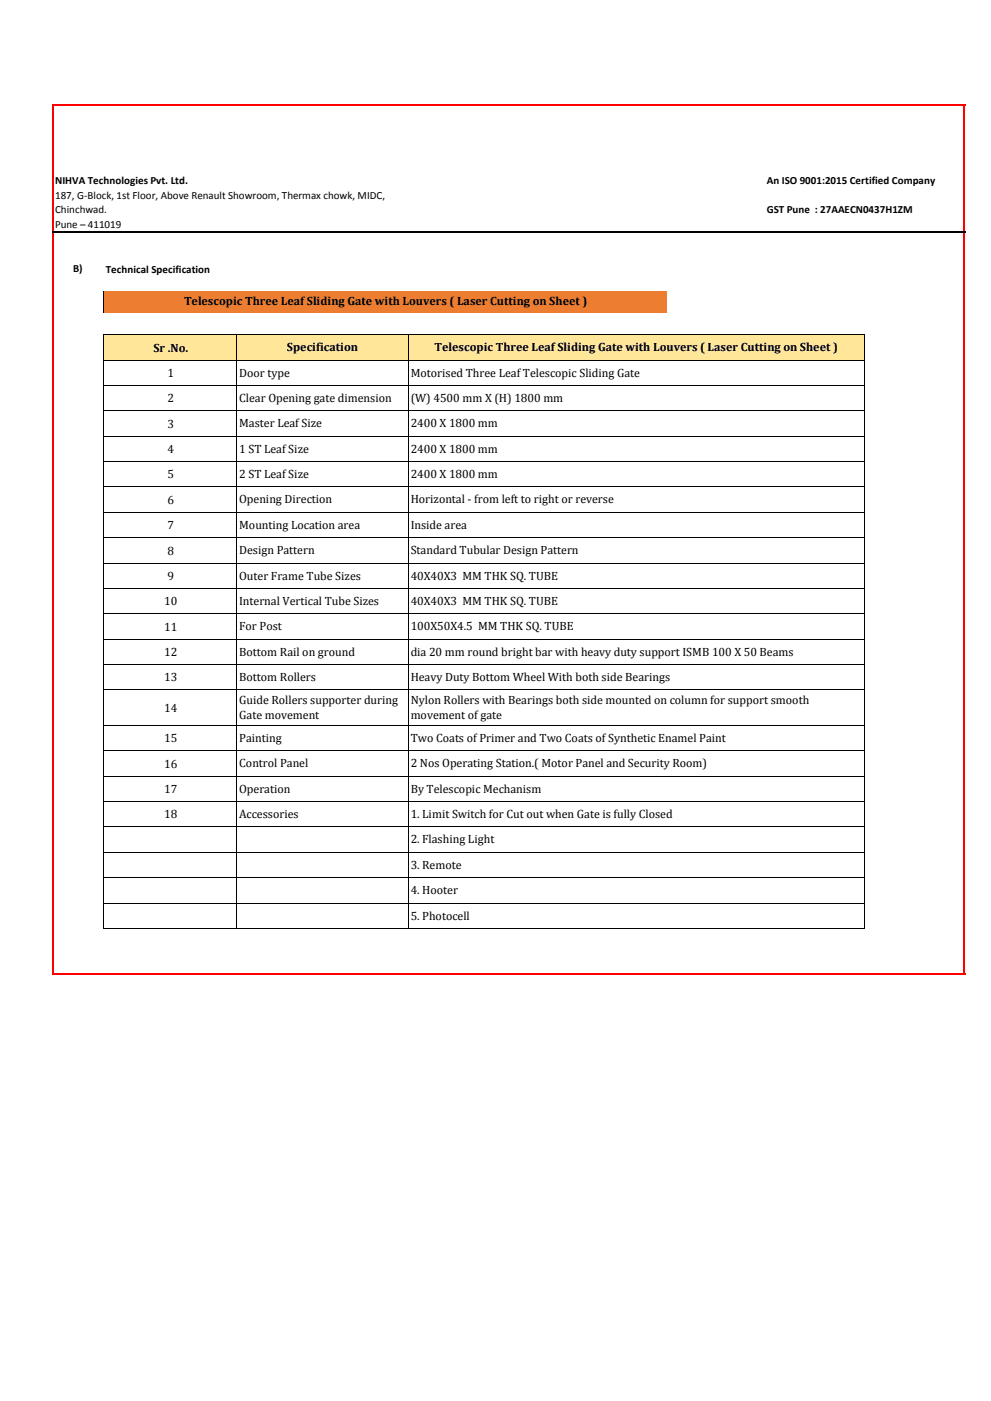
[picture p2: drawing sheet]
<svg xmlns="http://www.w3.org/2000/svg" width="210mm" height="297mm" viewBox="0 0 210 297" stroke-linecap="round" stroke-linejoin="round" font-family="sans-serif">
<defs><g id="words">
<g font-size="2.5">
<text x="39" y="64.7">Telescopic Three Leaf Sliding Gate with Louvers ( Laser Cutting on Sheet )</text>
<text x="32.5" y="74.5">Sr .No.</text>
<text x="60.8" y="74.4">Specification</text>
<text x="92.1" y="74.4">Telescopic Three Leaf Sliding Gate with Louvers ( Laser Cutting on Sheet )</text>
<text x="35.5" y="79.9">1</text>
<text x="50.7" y="79.8">Door type</text>
<text x="87" y="79.8">Motorised Three Leaf Telescopic Sliding Gate</text>
<text x="35.5" y="85.3">2</text>
<text x="50.7" y="85.2">Clear Opening gate dimension</text>
<text x="87" y="85.2">(W) 4500 mm X (H) 1800 mm</text>
<text x="35.5" y="90.6">3</text>
<text x="50.7" y="90.6">Master Leaf Size</text>
<text x="50.7" y="95.9">1 ST Leaf Size</text>
<text x="87" y="90.6">2400 X 1800 mm</text>
<text x="87" y="95.9">2400 X 1800 mm</text>
<text x="35.5" y="96">4</text>
<text x="35.5" y="101.4">5</text>
<text x="50.7" y="101.3">2 ST Leaf Size</text>
<text x="87" y="101.3">2400 X 1800 mm</text>
<text x="35.5" y="106.8">6</text>
<text x="50.7" y="106.7">Opening Direction</text>
<text x="87" y="106.7">Horizontal - from left to right or reverse</text>
<text x="35.5" y="112.2">7</text>
<text x="50.7" y="112.1">Mounting Location area</text>
<text x="87" y="112.1">Inside area</text>
<text x="35.5" y="117.5">8</text>
<text x="50.7" y="117.5">Design Pattern</text>
<text x="87" y="117.5">Standard Tubular Design Pattern</text>
<text x="35.5" y="122.9">9</text>
<text x="50.7" y="122.8">Outer Frame Tube Sizes</text>
<text x="87" y="122.8">40X40X3 MM THK SQ. TUBE</text>
<text x="34.8" y="128.3">10</text>
<text x="50.7" y="128.2">Internal Vertical Tube Sizes</text>
<text x="87" y="128.2">40X40X3 MM THK SQ. TUBE</text>
<text x="34.8" y="133.7">11</text>
<text x="50.7" y="133.6">For Post</text>
<text x="87" y="133.6">100X50X4.5 MM THK SQ. TUBE</text>
<text x="34.8" y="139">12</text>
<text x="50.7" y="139">Bottom Rail on ground</text>
<text x="87" y="139">dia 20 mm round bright bar with heavy duty support ISMB 100 X 50 Beams</text>
<text x="34.8" y="144.4">13</text>
<text x="50.7" y="144.3">Bottom Rollers</text>
<text x="50.7" y="149.2">Guide Rollers supporter during</text>
<text x="87" y="144.3">Heavy Duty Bottom Wheel With both side Bearings</text>
<text x="87" y="149.2">Nylon Rollers with Bearings both side mounted on column for support smooth</text>
<text x="34.8" y="150.9">14</text>
<text x="50.7" y="152.4">Gate movement</text>
<text x="87" y="152.4">movement of gate</text>
<text x="34.8" y="157.3">15</text>
<text x="50.7" y="157.3">Painting</text>
<text x="87" y="157.3">Two Coats of Primer and Two Coats of Synthetic Enamel Paint</text>
<text x="34.8" y="162.7">16</text>
<text x="50.7" y="162.6">Control Panel</text>
<text x="87" y="162.6">2 Nos Operating Station.( Motor Panel and Security Room)</text>
<text x="34.8" y="168.1">17</text>
<text x="34.8" y="173.5">18</text>
<text x="50.7" y="168">Operation</text>
<text x="50.7" y="173.4">Accessories</text>
<text x="87" y="168">By Telescopic Mechanism</text>
<text x="87" y="173.4">1. Limit Switch for Cut out when Gate is fully Closed</text>
<text x="87" y="178.8">2. Flashing Light</text>
<text x="87" y="184.1">3. Remote</text>
<text x="87" y="189.5">4. Hooter</text>
<text x="87" y="194.9">5. Photocell</text>
</g>
<g font-size="2.3">
<text x="11.7" y="39">NIHVA Technologies Pvt. Ltd.</text>
<text x="162.5" y="39">An ISO 9001:2015 Certified Company</text>
<text x="11.7" y="42.1">187, G-Block, 1st Floor, Above Renault Showroom, Thermax chowk, MIDC,</text>
<text x="11.7" y="45.2">Chinchwad.</text>
<text x="162.5" y="45.2">GST Pune : 27AAECN0437H1ZM</text>
<text x="11.7" y="48.3">Pune – 411019</text>
<text x="15.5" y="57.6">B)</text>
<text x="22.4" y="57.8">Technical Specification</text>
</g>
</g></defs>
<path d="M22 61.7h119.2v4.6h-119.2z" fill-rule="evenodd" fill="#ed7d31"/>
<path d="M22 70.9h161.2v5.4h-161.2z" fill-rule="evenodd" fill="#ffe699"/>
<path d="M11.2 22.1v26.8M11.4 22.4h193.2M204.3 22.6v26.3M11.2 49.3v157.3M204.3 49.3v157.3M11.4 206.4h193.2" fill="none" stroke="#f00" stroke-width=".42"/>
<g fill="none" stroke="#000" stroke-width=".21">
<path d="M22 61.7v4.6M22 70.8v126.1M22.1 70.9h161.2M22.1 76.3h161.2M50.2 71v125.9M86.5 71v125.9M183.2 71v125.9M22.1 81.7h161.2M22.1 87.1h161.2M22.1 92.4h161.2M22.1 97.8h161.2M22.1 103.2h161.2"/>
<path d="M22.1 108.6h161.2M22.1 114h161.2M22.1 119.3h161.2M22.1 124.7h161.2M22.1 130.1h161.2M22.1 135.5h161.2M22.1 140.8h161.2M22.1 146.2h161.2M22.1 153.8h161.2M22.1 159.1h161.2M22.1 164.5h161.2M22.1 169.9h161.2"/>
<path d="M22.1 175.3h161.2M22.1 180.6h161.2M22.1 186h161.2M22.1 191.4h161.2M22.1 196.8h161.2"/>
</g>
<path d="M11 49.1h193.6" fill="none" stroke="#000" stroke-width=".42"/>
<use href="#words"/>
</svg>
